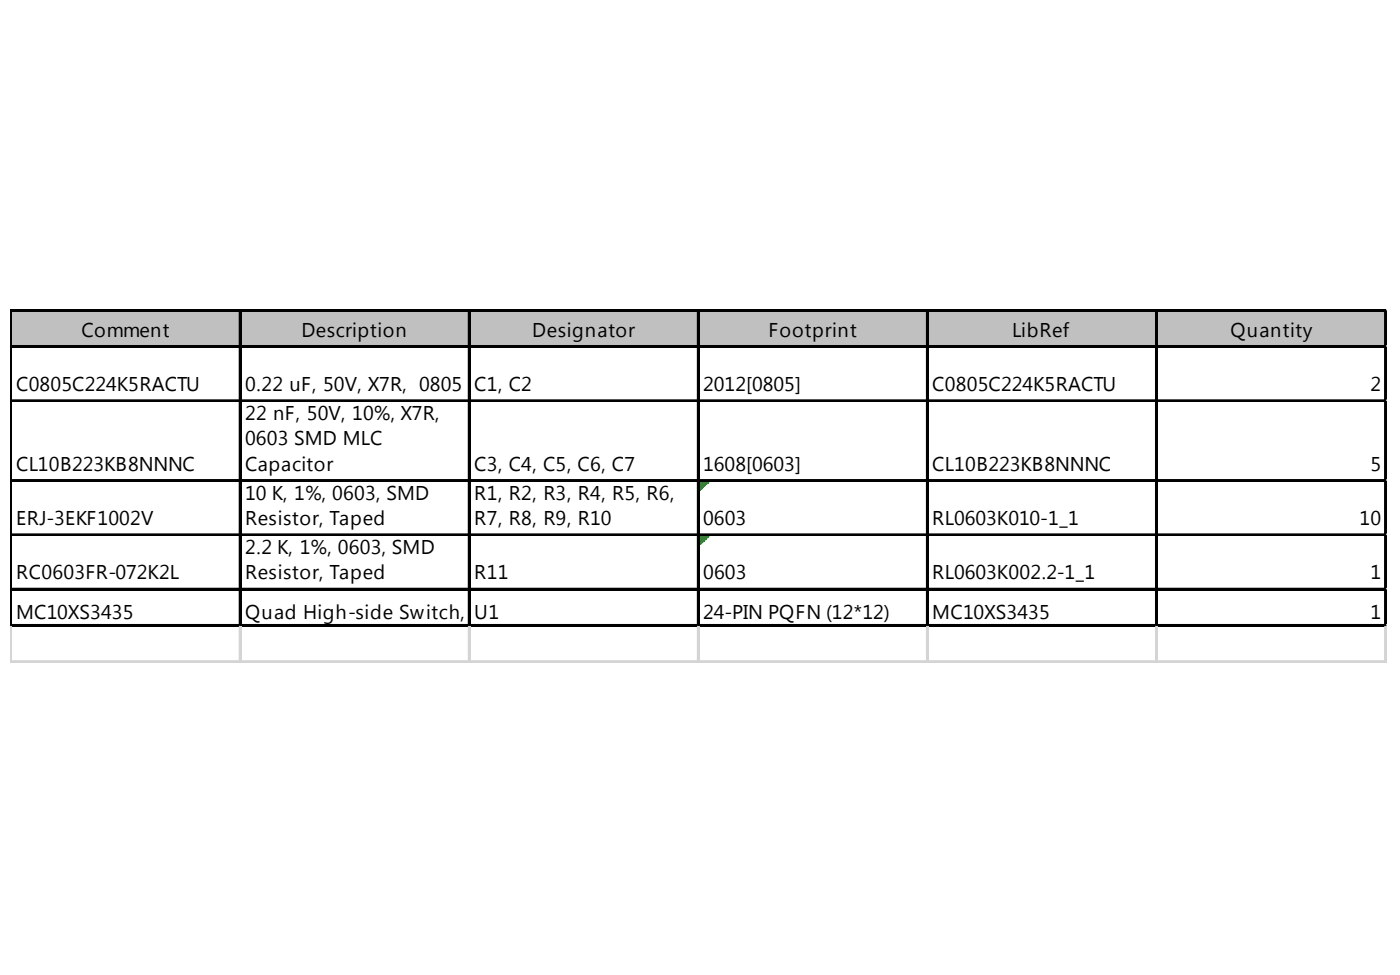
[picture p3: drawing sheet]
<svg xmlns="http://www.w3.org/2000/svg" width="286mm" height="199mm" viewBox="0 0 286 199" stroke-linecap="round" stroke-linejoin="round" font-family="sans-serif">
<defs><g id="words">
<g font-size="4.1">
<text x="16.6" y="68.7">Comment</text>
<text x="61.5" y="68.7">Description</text>
<text x="108.7" y="68.7">Designator</text>
<text x="156.9" y="68.7">Footprint</text>
<text x="206.6" y="68.7">LibRef</text>
<text x="251.1" y="68.7">Quantity</text>
<text x="3.3" y="79.8">C0805C224K5RACTU</text>
<text x="50" y="79.8">0.22 uF, 50V, X7R, 0805</text>
<text x="96.8" y="79.8">C1, C2</text>
<text x="143.5" y="79.8">2012[0805]</text>
<text x="190.3" y="79.8">C0805C224K5RACTU</text>
<text x="279.7" y="79.8">2</text>
<text x="50" y="85.7">22 nF, 50V, 10%, X7R,</text>
<text x="50" y="90.9">0603 SMD MLC</text>
<text x="3.3" y="96">CL10B223KB8NNNC</text>
<text x="50" y="96">Capacitor</text>
<text x="50" y="102">10 K, 1%, 0603, SMD</text>
<text x="96.8" y="96">C3, C4, C5, C6, C7</text>
<text x="96.8" y="102">R1, R2, R3, R4, R5, R6,</text>
<text x="143.5" y="96">1608[0603]</text>
<text x="190.3" y="96">CL10B223KB8NNNC</text>
<text x="279.7" y="96">5</text>
<text x="3.3" y="107.1">ERJ-3EKF1002V</text>
<text x="50" y="107.1">Resistor, Taped</text>
<text x="96.8" y="107.1">R7, R8, R9, R10</text>
<text x="143.5" y="107.1">0603</text>
<text x="190.3" y="107.1">RL0603K010-1_1</text>
<text x="277.5" y="107.1">10</text>
<text x="50" y="113.1">2.2 K, 1%, 0603, SMD</text>
<text x="3.3" y="118.2">RC0603FR-072K2L</text>
<text x="50" y="118.2">Resistor, Taped</text>
<text x="96.8" y="118.2">R11</text>
<text x="143.5" y="118.2">0603</text>
<text x="190.3" y="118.2">RL0603K002.2-1_1</text>
<text x="279.7" y="118.2">1</text>
<text x="3.3" y="126.4">MC10XS3435</text>
<text x="50" y="126.4">Quad High-side Switch,</text>
<text x="96.2" y="126.4">-U1</text>
<text x="97.7" y="126.4">40..+125C, 24 PQFN</text>
<text x="143.5" y="126.4">24-PIN PQFN (12*12)</text>
<text x="190.3" y="126.4">MC10XS3435</text>
<text x="279.7" y="126.4">1</text>
</g>
</g></defs>
<path d="M2.5 63.5h280.6v7.5h-280.6z" fill="#c0c0c0"/>
<path d="M142.8 98.3h1.8" fill="none" stroke="#008000" stroke-width=".37"/>
<path d="M142.8 98.3h1.8v.4h-1.8z" fill="#008000"/>
<path d="M142.8 98.7h1.5" fill="none" stroke="#008000" stroke-width=".37"/>
<path d="M142.8 98.7h1.5v.4h-1.5z" fill="#008000"/>
<path d="M142.8 99.1h1.1" fill="none" stroke="#008000" stroke-width=".37"/>
<path d="M142.8 99.1h1.1v.3h-1.1z" fill="#008000"/>
<path d="M142.8 99.4h.7" fill="none" stroke="#008000" stroke-width=".37"/>
<path d="M142.8 99.4h.7v.4h-.7z" fill="#008000"/>
<path d="M142.8 99.8h.4" fill="none" stroke="#008000" stroke-width=".37"/>
<path d="M142.8 99.8h.4v.4h-.4z" fill="#008000"/>
<path d="M142.8 109.4h1.8" fill="none" stroke="#008000" stroke-width=".37"/>
<path d="M142.8 109.4h1.8v.4h-1.8z" fill="#008000"/>
<path d="M142.8 109.8h1.5" fill="none" stroke="#008000" stroke-width=".37"/>
<path d="M142.8 109.8h1.5v.3h-1.5z" fill="#008000"/>
<path d="M142.8 110.1h1.1" fill="none" stroke="#008000" stroke-width=".37"/>
<path d="M142.8 110.1h1.1v.4h-1.1z" fill="#008000"/>
<path d="M142.8 110.5h.7" fill="none" stroke="#008000" stroke-width=".37"/>
<path d="M142.8 110.5h.7v.4h-.7z" fill="#008000"/>
<path d="M142.8 110.9h.4" fill="none" stroke="#008000" stroke-width=".37"/>
<path d="M142.8 110.9h.4v.4h-.4z" fill="#008000"/>
<g fill="none" stroke="#000" stroke-width=".37">
<path d="M2.2 63.2v64.7M2.3 63.2v64.7M2.5 63.2h280.6M2.5 63.4h280.6M2.5 70.6h280.6M2.5 70.8h280.6M48.9 63.6v64.3M49.1 63.6v64.3M95.7 63.6v64.3M95.8 63.6v64.3M142.4 63.6v64.3M142.6 63.6v64.3"/>
<path d="M189.2 63.6v64.3M189.4 63.6v64.3M235.9 63.6v64.3M236.1 63.6v64.3M282.7 63.6v64.3M282.9 63.6v64.3M2.5 81.7h280.6M2.5 81.9h280.6M2.5 97.9h280.6M2.5 98.1h280.6M2.5 109h280.6M2.5 109.2h280.6"/>
<path d="M2.5 120.1h280.6M2.5 120.3h280.6M2.5 127.5h280.6M2.5 127.7h280.6"/>
</g>
<g fill="none" stroke="#d4d4d4" stroke-width=".37">
<path d="M283.1 63.2h.1M2.2 127.9v7.4M2.3 127.9v7.4M48.9 127.9v7.4M49.1 127.9v7.4M95.7 127.9v7.4M95.8 127.9v7.4M142.4 127.9v7.4M142.6 127.9v7.4M189.2 127.9v7.4M189.4 127.9v7.4M235.9 127.9v7.4"/>
<path d="M236.1 127.9v7.4M282.7 127.9v7.4M282.9 127.9v7.4"/>
</g>
<path d="M283.1 63.2v.4z" fill="#d4d4d4"/>
<path d="M283.1 70.6h.1" fill="none" stroke="#d4d4d4" stroke-width=".37"/>
<path d="M283.1 70.6v.4z" fill="#d4d4d4"/>
<path d="M283.1 81.7h.1" fill="none" stroke="#d4d4d4" stroke-width=".37"/>
<path d="M283.1 81.7v.3z" fill="#d4d4d4"/>
<path d="M283.1 97.9h.1" fill="none" stroke="#d4d4d4" stroke-width=".37"/>
<path d="M283.1 97.9v.4z" fill="#d4d4d4"/>
<path d="M283.1 109h.1" fill="none" stroke="#d4d4d4" stroke-width=".37"/>
<path d="M283.1 109v.4z" fill="#d4d4d4"/>
<path d="M283.1 120.1h.1" fill="none" stroke="#d4d4d4" stroke-width=".37"/>
<path d="M283.1 120.1v.4z" fill="#d4d4d4"/>
<path d="M283.1 127.5h.1" fill="none" stroke="#d4d4d4" stroke-width=".37"/>
<path d="M283.1 127.5v.4z" fill="#d4d4d4"/>
<path d="M2.2 134.9h280.9" fill="none" stroke="#d4d4d4" stroke-width=".37"/>
<path d="M2.2 135.1h280.9" fill="none" stroke="#d4d4d4" stroke-width=".36"/>
<use href="#words"/>
</svg>
